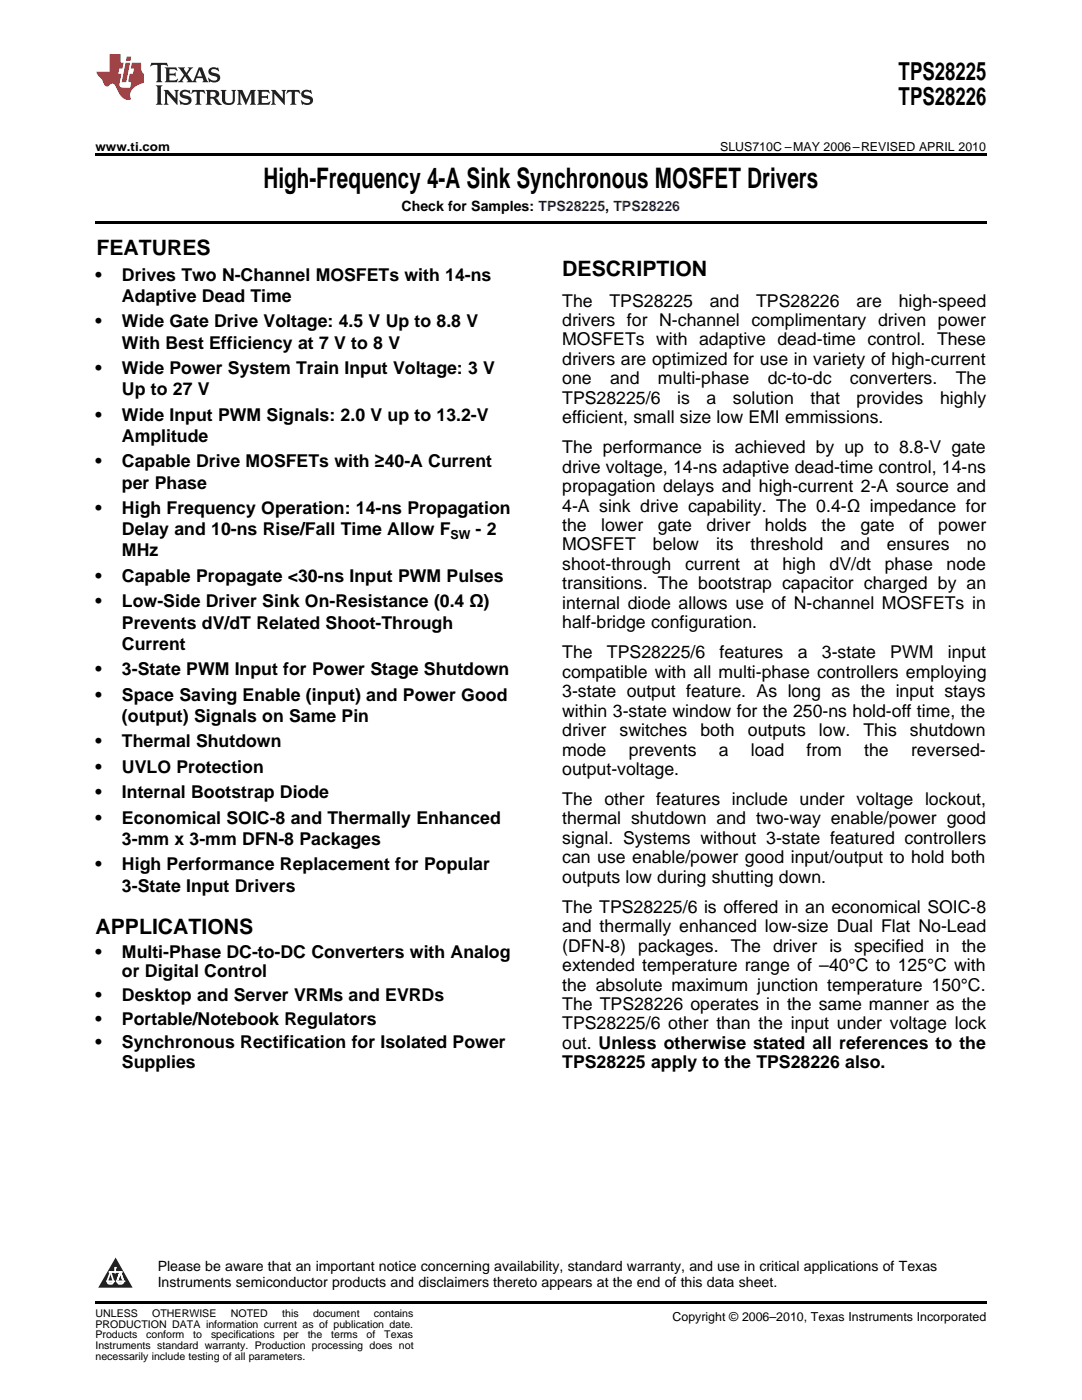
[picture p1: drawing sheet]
<svg xmlns="http://www.w3.org/2000/svg" width="216mm" height="279mm" viewBox="0 0 216 279" stroke-linecap="round" stroke-linejoin="round" font-family="sans-serif">
<defs><g id="words">
<text font-size="5.6" x="52.6" y="37.5">High-Frequency 4-A Sink Synchronous MOSFET Drivers</text>
<g font-size="4.9">
<text x="179.3" y="16">TPS28225</text>
<text x="179.3" y="21">TPS28226</text>
</g>
<g font-size="4.2">
<text x="19.2" y="50.9">FEATURES</text>
<text x="112.2" y="55.2">DESCRIPTION</text>
<text x="19" y="186.4">APPLICATIONS</text>
</g>
<g font-size="3.5">
<text x="19" y="56">•</text>
<text x="24.3" y="56">Drives Two N-Channel MOSFETs with 14-ns</text>
<text x="19" y="65.3">•</text>
<text x="24.3" y="60.3">Adaptive Dead Time</text>
<text x="24.3" y="65.3">Wide Gate Drive Voltage: 4.5 V Up to 8.8 V</text>
<text x="112.2" y="61.2">The</text>
<text x="112.2" y="65.1">drivers for N-channel complimentary driven power</text>
<text x="121.6" y="61.2">TPS28225</text>
<text x="141.6" y="61.2">and</text>
<text x="150.9" y="61.2">TPS28226</text>
<text x="170.9" y="61.2">are</text>
<text x="179.3" y="61.2">high-speed</text>
<text x="24.3" y="69.6">With Best Efficiency at 7 V to 8 V</text>
<text x="112.2" y="68.9">MOSFETs with adaptive dead-time control. These</text>
<text x="19" y="74.6">•</text>
<text x="24.3" y="74.6">Wide Power System Train Input Voltage: 3 V</text>
<text x="112.2" y="72.8">drivers are optimized for use in variety of high-current</text>
<text x="112.2" y="76.7">one</text>
<text x="121.7" y="76.7">and</text>
<text x="131.3" y="76.7">multi-phase</text>
<text x="153.2" y="76.7">dc-to-dc</text>
<text x="169.6" y="76.7">converters.</text>
<text x="190.7" y="76.7">The</text>
<text x="19" y="84">•</text>
<text x="24.3" y="78.9">Up to 27 V</text>
<text x="24.3" y="84">Wide Input PWM Signals: 2.0 V up to 13.2-V</text>
<text x="112.2" y="80.6">TPS28225/6</text>
<text x="135.1" y="80.6">is</text>
<text x="141" y="80.6">a</text>
<text x="146.3" y="80.6">solution</text>
<text x="161.7" y="80.6">that</text>
<text x="170.9" y="80.6">provides</text>
<text x="187.6" y="80.6">highly</text>
<text x="24.3" y="88.2">Amplitude</text>
<text x="112.2" y="84.5">efficient, small size low EMI emmissions.</text>
<text x="19" y="93.3">•</text>
<text x="24.3" y="93.3">Capable Drive MOSFETs with ≥40-A Current</text>
<text x="112.2" y="90.5">The performance is achieved by up to 8.8-V gate</text>
<text x="112.2" y="94.3">drive voltage, 14-ns adaptive dead-time control, 14-ns</text>
<text x="24.3" y="97.5">per Phase</text>
<text x="112.2" y="98.2">propagation delays and high-current 2-A source and</text>
<text x="19" y="102.6">•</text>
<text x="24.3" y="102.6">High Frequency Operation: 14-ns Propagation</text>
<text x="24.3" y="106.8">Delay and 10-ns Rise/Fall Time Allow F</text>
<text x="94.9" y="106.8">- 2</text>
<text x="112.2" y="102.1">4-A sink drive capability. The 0.4-Ω impedance for</text>
<text x="112.2" y="106">the</text>
<text x="119.9" y="106">lower</text>
<text x="131.2" y="106">gate</text>
<text x="141" y="106">driver</text>
<text x="152.6" y="106">holds</text>
<text x="163.9" y="106">the</text>
<text x="171.7" y="106">gate</text>
<text x="181.4" y="106">of</text>
<text x="187.2" y="106">power</text>
<text x="24.3" y="111.1">MHz</text>
<text x="112.2" y="109.9">MOSFET</text>
<text x="112.2" y="113.7">shoot-through</text>
<text x="130.3" y="109.9">below</text>
<text x="136.7" y="113.7">current</text>
<text x="142.9" y="109.9">its</text>
<text x="149.8" y="109.9">threshold</text>
<text x="150.4" y="113.7">at</text>
<text x="156.1" y="113.7">high</text>
<text x="165.5" y="113.7">dV/dt</text>
<text x="167.7" y="109.9">and</text>
<text x="176.5" y="113.7">phase</text>
<text x="177" y="109.9">ensures</text>
<text x="188.9" y="113.7">node</text>
<text x="192.9" y="109.9">no</text>
<text x="19" y="116.1">•</text>
<text x="24.3" y="116.1">Capable Propagate &lt;30-ns Input PWM Pulses</text>
<text x="112.2" y="117.6">transitions. The bootstrap capacitor charged by an</text>
<text x="19" y="121.2">•</text>
<text x="24.3" y="121.2">Low-Side Driver Sink On-Resistance (0.4 Ω)</text>
<text x="24.3" y="125.4">Prevents dV/dT Related Shoot-Through</text>
<text x="112.2" y="121.5">internal diode allows use of N-channel MOSFETs in</text>
<text x="112.2" y="125.4">half-bridge configuration.</text>
<text x="24.3" y="129.7">Current</text>
<text x="112.2" y="131.4">The</text>
<text x="121.1" y="131.4">TPS28225/6</text>
<text x="143.6" y="131.4">features</text>
<text x="159.2" y="131.4">a</text>
<text x="164" y="131.4">3-state</text>
<text x="177.7" y="131.4">PWM</text>
<text x="189.1" y="131.4">input</text>
<text x="19" y="134.8">•</text>
<text x="24.3" y="134.8">3-State PWM Input for Power Stage Shutdown</text>
<text x="112.2" y="135.3">compatible with all multi-phase controllers employing</text>
<text x="19" y="139.8">•</text>
<text x="24.3" y="139.8">Space Saving Enable (input) and Power Good</text>
<text x="112.2" y="139.1">3-state output feature. As long as the input stays</text>
<text x="112.2" y="143">within 3-state window for the 250-ns hold-off time, the</text>
<text x="19" y="149.2">•</text>
<text x="24.3" y="144.1">(output) Signals on Same Pin</text>
<text x="24.3" y="149.2">Thermal Shutdown</text>
<text x="112.2" y="146.9">driver</text>
<text x="123.6" y="146.9">switches</text>
<text x="139.7" y="146.9">both</text>
<text x="149.2" y="146.9">outputs</text>
<text x="163.4" y="146.9">low.</text>
<text x="172.3" y="146.9">This</text>
<text x="181.6" y="146.9">shutdown</text>
<text x="19" y="154.2">•</text>
<text x="24.3" y="154.2">UVLO Protection</text>
<text x="112.2" y="150.8">mode</text>
<text x="112.2" y="154.7">output-voltage.</text>
<text x="125.5" y="150.8">prevents</text>
<text x="143.4" y="150.8">a</text>
<text x="149.8" y="150.8">load</text>
<text x="160.9" y="150.8">from</text>
<text x="172.4" y="150.8">the</text>
<text x="181.8" y="150.8">reversed-</text>
<text x="19" y="159.3">•</text>
<text x="24.3" y="159.3">Internal Bootstrap Diode</text>
<text x="112.2" y="160.7">The other features include under voltage lockout,</text>
<text x="19" y="164.4">•</text>
<text x="24.3" y="164.4">Economical SOIC-8 and Thermally Enhanced</text>
<text x="112.2" y="164.5">thermal shutdown and two-way enable/power good</text>
<text x="19" y="173.7">•</text>
<text x="24.3" y="168.6">3-mm x 3-mm DFN-8 Packages</text>
<text x="24.3" y="173.7">High Performance Replacement for Popular</text>
<text x="112.2" y="168.4">signal. Systems without 3-state featured controllers</text>
<text x="112.2" y="172.3">can use enable/power good input/output to hold both</text>
<text x="24.3" y="177.9">3-State Input Drivers</text>
<text x="112.2" y="176.2">outputs low during shutting down.</text>
<text x="112.2" y="182.2">The TPS28225/6 is offered in an economical SOIC-8</text>
<text x="19" y="191.1">•</text>
<text x="24.3" y="191.1">Multi-Phase DC-to-DC Converters with Analog</text>
<text x="112.2" y="186.1">and thermally enhanced low-size Dual Flat No-Lead</text>
<text x="112.2" y="189.9">(DFN-8) packages. The driver is specified in the</text>
<text x="24.3" y="195">or Digital Control</text>
<text x="112.2" y="193.8">extended temperature range of –40°C to 125°C with</text>
<text x="112.2" y="197.7">the absolute maximum junction temperature 150°C.</text>
<text x="19" y="199.7">•</text>
<text x="24.3" y="199.7">Desktop and Server VRMs and EVRDs</text>
<text x="112.2" y="201.6">The TPS28226 operates in the same manner as the</text>
<text x="19" y="204.5">•</text>
<text x="19" y="209.2">•</text>
<text x="24.3" y="204.5">Portable/Notebook Regulators</text>
<text x="24.3" y="209.2">Synchronous Rectification for Isolated Power</text>
<text x="112.2" y="205.5">TPS28225/6 other than the input under voltage lock</text>
<text x="112.2" y="209.3">out. Unless otherwise stated all references to the</text>
<text x="24.3" y="213.1">Supplies</text>
<text x="112.2" y="213.2">TPS28225 apply to the TPS28226 also.</text>
</g>
<g font-size="2.8">
<text x="80.1" y="42.1">Check for Samples: TPS28225, TPS28226</text>
<text x="31.5" y="253.6">Please be aware that an important notice concerning availability, standard warranty, and use in critical applications of Texas</text>
<text x="31.5" y="256.8">Instruments semiconductor products and disclaimers thereto appears at the end of this data sheet.</text>
</g>
<g font-size="2.5">
<text x="19" y="30.1">www.ti.com</text>
<text x="143.7" y="30.1">SLUS710C –MAY 2006–REVISED APRIL 2010</text>
<text x="89.9" y="107.5">SW</text>
<text x="134.2" y="263.6">Copyright © 2006–2010, Texas Instruments Incorporated</text>
</g>
<g font-size="2.1">
<text x="19" y="262.9">UNLESS</text>
<text x="30.4" y="262.9">OTHERWISE</text>
<text x="46.1" y="262.9">NOTED</text>
<text x="56.3" y="262.9">this</text>
<text x="62.5" y="262.9">document</text>
<text x="74.6" y="262.9">contains</text>
<text x="19" y="265">PRODUCTION DATA information current as of publication date.</text>
<text x="19" y="267.1">Products</text>
<text x="19" y="269.2">Instruments standard warranty. Production processing does not</text>
<text x="29.2" y="267.1">conform</text>
<text x="38.6" y="267.1">to</text>
<text x="42.1" y="267.1">specifications</text>
<text x="56.6" y="267.1">per</text>
<text x="61.4" y="267.1">the</text>
<text x="66.1" y="267.1">terms</text>
<text x="73.2" y="267.1">of</text>
<text x="76.7" y="267.1">Texas</text>
<text x="19" y="271.4">necessarily include testing of all parameters.</text>
</g>
<text font-size=".4" fill="#fff" x="19" y="50.8">1</text>
</g></defs>
<path d="M30.2 12.5l-.2 .8a1.31 1.31 0 0 1 1.4-.3v2.9l-.3 .5h1.3l-.3-.5v-2.7l.3-.2a1.09 1.09 0 0 1 1.1 .3l-.2-.8zM32.9 13.5l.3 .4v2l-.3 .5h2.4l.2-.7a1.48 1.48 0 0 1-1.7 .3v-1l1 .1 .2 .2v-.9l-.2 .3h-1v-.7l.2-.2a1.73 1.73 0 0 1 1.4 .3l-.2-.6zM35.5 13.5l1.2 1.4-.7 1-.5 .5h1.1l-.2-.3 .5-.9 .6 1-.2 .2h2l-.3-.3 .2-.5h1.2l.2 .5-.2 .3h1.2l-.3-.4-1-2.5h-.6l-1.3 2.7-1-1.4 1.1-1.3h-1l.2 .2-.5 .9-.5-.9 .2-.2zM39.8 14l.5 1.3h-1zM41.9 13.6a.83 .83 0 0 0-.3 1 .83 .83 0 0 0 .8 .5l.8 .2 .2 .3a1 1 0 0 1-1 .5 1 1 0 0 1-.8-.6l.1 .9 .2-.1a1.65 1.65 0 0 0 2-.4 .89 .89 0 0 0-.8-1.3l-.8-.2-.2-.2a.91 .91 0 0 1 1.6 .1l-.2-.8h-.4a1.34 1.34 0 0 0-1.2 .1zM31.1 17l.3 .5v2.9l-.3 .5h1.3l-.3-.5v-2.9l.3-.5zM32.7 17.9l.2 .5v2l-.2 .5h.9l-.3-.5 .1-1.7 2 2.2v-2.5l.3-.5h-.9l.2 .3v1.4l-1.5-1.7zM36.2 18.1a.83 .83 0 0 0-.3 1 .83 .83 0 0 0 .8 .5l.8 .2 .2 .3a1 1 0 0 1-1 .5 1 1 0 0 1-.8-.6l.1 .9 .2-.1a1.66 1.66 0 0 0 2-.5 .89 .89 0 0 0-.9-1.2l-.7-.2-.2-.3a.91 .91 0 0 1 1.6 .2l-.2-.9-.4 .1a1.36 1.36 0 0 0-1.2 .1zM38.4 17.9l-.2 .9a.61 .61 0 0 1 1.1-.3v1.9l-.4 .5h1.3l-.3-.5v-1.9l.2-.2a.81 .81 0 0 1 .8 .5l-.1-.9zM41 17.9l.3 .5v2l-.3 .5h1.3l-.3-.3v-.9a.72 .72 0 0 1 .9 .6 .85 .85 0 0 0 1.4 .5l-.5-.3-.5-.7-.3-.3a.78 .78 0 0 0 .7-.7 .78 .78 0 0 0-.7-.8zM42 18.4l.2-.1a.6 .6 0 0 1 .7 .1 .6 .6 0 0 1 .1 .7l-.2 .2h-.8zM44 17.9l.3 .3a3.4 3.4 0 0 0 .3 2.4 1.57 1.57 0 0 0 2.2-.3l.1-2.1 .2-.3h-1l.3 .5v1.5a.76 .76 0 0 1-.7 .7 .76 .76 0 0 1-.8-.7v-1.5l.3-.5zM47.3 17.9l.3 .5v2l-.3 .5h.9l-.2-.5v-1.8l1 2.4 1.1-2.4v1.8l-.2 .5h1.2l-.3-.5v-2l.3-.5h-1.1l-.8 2-.8-2zM51.3 17.9l.3 .5v2l-.3 .5h2.4l.2-.7a1.49 1.49 0 0 1-1.6 .3l-.1-1 1 .1 .3 .2v-.9l-.3 .3h-1v-.7l.3-.2a1.73 1.73 0 0 1 1.4 .3l-.3-.7zM54.1 17.9l.3 .5v2l-.3 .5h1l-.4-.5 .1-1.7 2 2.2v-2.5l.3-.5h-.9l.2 .3v1.4l-1.5-1.7zM57.4 17.9l-.2 .9a.8 .8 0 0 1 1-.5v2.1l-.3 .5h1.3l-.4-.5v-1.9l.2-.2a.81 .81 0 0 1 .9 .5l-.2-.9zM60.4 18.1a.83 .83 0 0 0-.3 1 .83 .83 0 0 0 .8 .5l.8 .2 .2 .3a1 1 0 0 1-1 .5 1 1 0 0 1-.8-.6l.2 .9 .1-.1a1.66 1.66 0 0 0 2-.5 .89 .89 0 0 0-.8-1.2l-.8-.2-.2-.3a.91 .91 0 0 1 1.6 .2l-.2-.9-.3 .1a1.35 1.35 0 0 0-1.3 .1z" fill="#231f20"/>
<path d="M21.9 10.8v3.5h-2.6a2.13 2.13 0 0 0 .9 1.4l.4 .6a.94 .94 0 0 0 1.1 .9 .75 .75 0 0 1 .6-.5 .75 .75 0 0 1 .7 .4l.5 1a2.1 2.1 0 0 0 2.6 1.7 2.2 2.2 0 0 1 1.7-3l.9-.3v-1.8a1.16 1.16 0 0 1-.5-1v-1.2h-1.9l-.2 1.2h.7l-.3 1h-.6l-.3 1.3v.3l.6 .1-.2 1.1h-.9a.93 .93 0 0 1-1.3-.8l.4-2h-.6l.2-1h.6l.3-1.2h-.6v-1.7zM25.1 12.5l-.8 3.9h.9l.7-3.9zM25.3 11.3l-.2 .9h.9l.2-.9z" fill="#ee1d23"/>
<path d="M23.1 251l3.4 6h-6.9z" fill="#231f20"/>
<path d="M21.4 255.7h1.2l-.3 .5h-.3a.55 .55 0 0 1-.6-.5z" fill-rule="evenodd" fill="#fff"/>
<path d="M21.4 255.7h1.2l-.3 .5h-.3a.55 .55 0 0 1-.6-.5z" fill="none" stroke="#231f20" stroke-width=".34"/>
<path d="M21.4 255.7l1.2 .1-.3 .4h-.5z" fill="none" stroke="#fff" stroke-width=".34"/>
<path d="M23 253.9h.1" fill="none" stroke="#fff" stroke-width=".34"/>
<path d="M23 253v.9z" fill="#fff"/>
<path d="M23 253v.9z" fill="none" stroke="#fff" stroke-width=".34"/>
<circle cx="23" cy="253" r=".17" fill="#fff"/>
<path d="M21.9 253.9h.1" fill="none" stroke="#fff" stroke-width=".34"/>
<path d="M21.9 253.9h2.3z" fill="#fff"/>
<path d="M21.9 253.9h2.3z" fill="none" stroke="#fff" stroke-width=".34"/>
<circle cx="24.2" cy="253.9" r=".17" fill="#fff"/>
<path d="M23.3 255.7h.1" fill="none" stroke="#fff" stroke-width=".34"/>
<path d="M24 253.9l-.7 1.8z" fill="#fff"/>
<path d="M24 253.9l-.7 1.8z" fill="none" stroke="#fff" stroke-width=".34"/>
<path d="M24 253.9l.7 1.8z" fill="#fff"/>
<path d="M24 253.9l.7 1.8z" fill="none" stroke="#fff" stroke-width=".34"/>
<path d="M24.6 255.7h.1" fill="none" stroke="#fff" stroke-width=".34"/>
<circle cx="21.4" cy="255.7" r=".17" fill="#fff"/>
<path d="M22.1 253.9l-.7 1.8z" fill="#fff"/>
<path d="M22.1 253.9l-.7 1.8z" fill="none" stroke="#fff" stroke-width=".34"/>
<path d="M22.1 253.9l.5 1.8z" fill="#fff"/>
<path d="M22.1 253.9l.5 1.8z" fill="none" stroke="#fff" stroke-width=".34"/>
<circle cx="22.6" cy="255.7" r=".17" fill="#fff"/>
<path d="M23.4 255.7h1.3a.65 .65 0 0 1-.7 .5 .65 .65 0 0 1-.6-.5z" fill-rule="evenodd" fill="#fff"/>
<path d="M23.4 255.7h1.3a.65 .65 0 0 1-.7 .5 .65 .65 0 0 1-.6-.5z" fill="none" stroke="#231f20" stroke-width=".34"/>
<path d="M23.4 255.7h1.3l-.4 .5h-.6z" fill="none" stroke="#fff" stroke-width=".34"/>
<path d="M23.3 255.7h.1" fill="none" stroke="#fff" stroke-width=".34"/>
<circle cx="24.7" cy="255.7" r=".17" fill="#fff"/>
<path d="M19 30.6h177.8v.5h-177.8zM19 44.1h177.8v.5h-177.8zM19 259.7h177.8v.5h-177.8z" fill="#000"/>
<use href="#words"/>
</svg>
